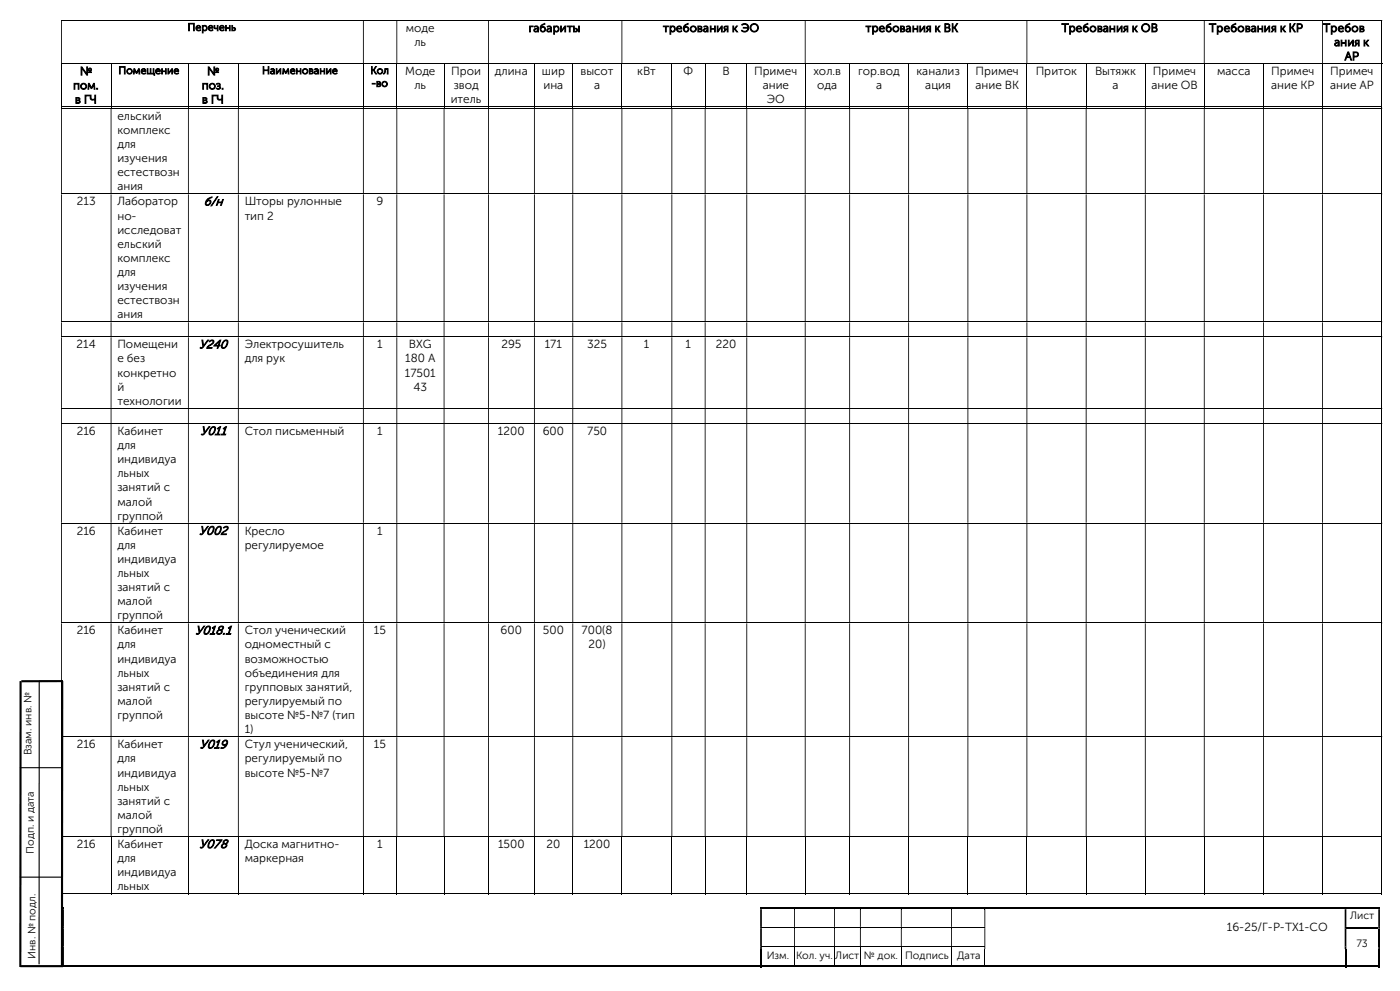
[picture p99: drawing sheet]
<svg xmlns="http://www.w3.org/2000/svg" width="420mm" height="297mm" viewBox="0 0 420 297" stroke-linecap="round" stroke-linejoin="round" font-family="sans-serif">
<defs><g id="words">
<g font-size="3.7">
<text x="61.1" y="61.6">б/н</text>
<text x="59.7" y="104.4">У240</text>
<text x="60.1" y="130.3">У011</text>
<text x="59.6" y="160.2">У002</text>
<text x="58.5" y="190.1">У018.1</text>
<text x="59.9" y="224.3">У019</text>
<text x="59.7" y="254.2">У078</text>
</g>
<g font-size="3.5">
<text x="121.8" y="9.6">моде</text>
<text x="158.6" y="9.6">габариты</text>
<text x="198.9" y="9.6">требования к ЭО</text>
<text x="259.7" y="9.6">требования к ВК</text>
<text x="318.5" y="9.6">Требования к ОВ</text>
<text x="362.7" y="9.6">Требования к КР</text>
<text x="396.9" y="9.6">Требов</text>
<text x="124.3" y="13.8">ль</text>
<text x="400.2" y="13.8">ания к</text>
<text x="24" y="22.5">№</text>
<text x="62.1" y="22.5">№</text>
<text x="121.5" y="22.5">Моде</text>
<text x="135.4" y="22.5">Прои</text>
<text x="148.5" y="22.5">длина</text>
<text x="162.6" y="22.5">шир</text>
<text x="174.2" y="22.5">высот</text>
<text x="191.2" y="22.5">кВт</text>
<text x="205.1" y="22.5">Ф</text>
<text x="216.7" y="22.5">В</text>
<text x="226.2" y="22.5">Примеч</text>
<text x="244" y="22.5">хол.в</text>
<text x="257.4" y="22.5">гор.вод</text>
<text x="275" y="22.5">канализ</text>
<text x="292.7" y="22.5">Примеч</text>
<text x="310.7" y="22.5">Приток</text>
<text x="328.5" y="22.5">Вытяжк</text>
<text x="345.9" y="22.5">Примеч</text>
<text x="365.1" y="22.5">масса</text>
<text x="381.3" y="22.5">Примеч</text>
<text x="399.1" y="22.5">Примеч</text>
<text x="403.4" y="18">АР</text>
<text x="21.9" y="26.8">пом.</text>
<text x="60.5" y="26.8">поз.</text>
<text x="124.3" y="26.8">ль</text>
<text x="136.1" y="26.8">звод</text>
<text x="163" y="26.8">ина</text>
<text x="178.2" y="26.8">а</text>
<text x="228.8" y="26.8">ание</text>
<text x="245.2" y="26.8">ода</text>
<text x="262.8" y="26.8">а</text>
<text x="277.6" y="26.8">ация</text>
<text x="292.7" y="26.8">ание ВК</text>
<text x="333.8" y="26.8">а</text>
<text x="345.4" y="26.8">ание ОВ</text>
<text x="381.3" y="26.8">ание КР</text>
<text x="399" y="26.8">ание АР</text>
<text x="22.5" y="31">в ГЧ</text>
<text x="35.2" y="35.9">ельский</text>
<text x="60.6" y="31">в ГЧ</text>
<text x="135.2" y="31">итель</text>
<text x="230" y="31">ЭО</text>
<text x="35.2" y="40.1">комплекс</text>
<text x="35.2" y="44.4">для</text>
<text x="35.2" y="48.6">изучения</text>
<text x="35.2" y="52.8">естествозн</text>
<text x="35.2" y="57.1">ания</text>
<text x="23.1" y="61.6">213</text>
<text x="35.2" y="61.6">Лаборатор</text>
<text x="35.2" y="65.8">но-</text>
<text x="73.4" y="61.6">Шторы рулонные</text>
<text x="73.4" y="65.8">тип 2</text>
<text x="112.9" y="61.6">9</text>
<text x="35.2" y="70">исследоват</text>
<text x="35.2" y="74.3">ельский</text>
<text x="35.2" y="78.5">комплекс</text>
<text x="35.2" y="82.7">для</text>
<text x="35.2" y="87">изучения</text>
<text x="35.2" y="91.2">естествозн</text>
<text x="35.2" y="95.4">ания</text>
<text x="23" y="104.4">214</text>
<text x="35.2" y="104.4">Помещени</text>
<text x="73.4" y="104.4">Электросушитель</text>
<text x="113.2" y="104.4">1</text>
<text x="122.7" y="104.4">BXG</text>
<text x="150.4" y="104.4">295</text>
<text x="163.4" y="104.4">171</text>
<text x="176.2" y="104.4">325</text>
<text x="193.2" y="104.4">1</text>
<text x="205.7" y="104.4">1</text>
<text x="214.7" y="104.4">220</text>
<text x="35.2" y="108.6">е без</text>
<text x="35.2" y="112.9">конкретно</text>
<text x="73.4" y="108.6">для рук</text>
<text x="121.5" y="112.9">17501</text>
<text x="121.6" y="108.6">180 А</text>
<text x="35.2" y="117.1">й</text>
<text x="124" y="117.1">43</text>
<text x="35.2" y="121.3">технологии</text>
<text x="23" y="130.3">216</text>
<text x="35.2" y="130.3">Кабинет</text>
<text x="73.4" y="130.3">Стол письменный</text>
<text x="113.2" y="130.3">1</text>
<text x="149.4" y="130.3">1200</text>
<text x="162.8" y="130.3">600</text>
<text x="176.1" y="130.3">750</text>
<text x="35.2" y="134.6">для</text>
<text x="35.2" y="138.8">индивидуа</text>
<text x="35.2" y="143">льных</text>
<text x="35.2" y="147.3">занятий с</text>
<text x="35.2" y="151.5">малой</text>
<text x="35.2" y="155.7">группой</text>
<text x="23" y="160.2">216</text>
<text x="35.2" y="160.2">Кабинет</text>
<text x="73.4" y="160.2">Кресло</text>
<text x="113.2" y="160.2">1</text>
<text x="35.2" y="164.5">для</text>
<text x="73.4" y="164.5">регулируемое</text>
<text x="35.2" y="168.7">индивидуа</text>
<text x="35.2" y="172.9">льных</text>
<text x="35.2" y="177.2">занятий с</text>
<text x="35.2" y="181.4">малой</text>
<text x="35.2" y="185.6">группой</text>
<text x="23" y="190.1">216</text>
<text x="35.2" y="190.1">Кабинет</text>
<text x="73.4" y="190.1">Стол ученический</text>
<text x="112.2" y="190.1">15</text>
<text x="150.2" y="190.1">600</text>
<text x="162.9" y="190.1">500</text>
<text x="174.5" y="190.1">700(8</text>
<text x="35.2" y="194.4">для</text>
<text x="73.4" y="194.4">одноместный с</text>
<text x="176.6" y="194.4">20)</text>
<text x="35.2" y="198.6">индивидуа</text>
<text x="35.2" y="202.8">льных</text>
<text x="73.4" y="198.6">возможностью</text>
<text x="73.4" y="202.8">объединения для</text>
<text x="35.2" y="207.1">занятий с</text>
<text x="73.4" y="207.1">групповых занятий,</text>
<text x="35.2" y="211.3">малой</text>
<text x="35.2" y="215.5">группой</text>
<text x="73.4" y="211.3">регулируемый по</text>
<text x="73.4" y="215.5">высоте №5-№7 (тип</text>
<text x="73.4" y="219.8">1)</text>
<text x="23" y="224.3">216</text>
<text x="35.2" y="224.3">Кабинет</text>
<text x="73.4" y="224.3">Стул ученический,</text>
<text x="112.2" y="224.3">15</text>
<text x="35.2" y="228.5">для</text>
<text x="35.2" y="232.7">индивидуа</text>
<text x="73.4" y="228.5">регулируемый по</text>
<text x="73.4" y="232.7">высоте №5-№7</text>
<text x="35.2" y="237">льных</text>
<text x="35.2" y="241.2">занятий с</text>
<text x="35.2" y="245.4">малой</text>
<text x="35.2" y="249.7">группой</text>
<text x="23" y="254.2">216</text>
<text x="35.2" y="254.2">Кабинет</text>
<text x="73.4" y="254.2">Доска магнитно-</text>
<text x="113.2" y="254.2">1</text>
<text x="149.4" y="254.2">1500</text>
<text x="164" y="254.2">20</text>
<text x="175.1" y="254.2">1200</text>
<text x="35.2" y="258.4">для</text>
<text x="35.2" y="262.6">индивидуа</text>
<text x="73.4" y="258.4">маркерная</text>
<text x="35.2" y="266.9">льных</text>
<text x="368" y="279">16-25/Г-Р-ТХ1-СО</text>
</g>
<g font-size="3.2">
<text x="56.3" y="9.2">Перечень</text>
<text x="35.5" y="22.2">Помещение</text>
<text x="78.6" y="22.2">Наименование</text>
<text x="111.1" y="22.2">Кол</text>
<text x="111.4" y="26">-во</text>
<text x="9.5" y="226.4" transform="rotate(-90 9.5 226.4)">Взам. инв. №</text>
<text x="10.2" y="255.9" transform="rotate(-90 10.2 255.9)">Подп. и дата</text>
<text x="405" y="275.5">Лист</text>
<text x="10.6" y="287.4" transform="rotate(-90 10.6 287.4)">Инв. № подл.</text>
<text x="230" y="287.4">Изм.</text>
<text x="238.8" y="287.4">Кол. уч.</text>
<text x="250.6" y="287.4">Лист</text>
<text x="259.2" y="287.4">№ док.</text>
<text x="271.6" y="287.4">Подпись</text>
<text x="287.1" y="287.4">Дата</text>
<text x="406.9" y="283.8">73</text>
</g>
</g></defs>
<g fill="none" stroke="#000" stroke-width=".3">
<path d="M18.3 6.1h396.1M18.3 19.1h396.4M18.5 19.2v13M33.3 19.2v13M56.5 19.2v13M71.5 19.2v13M109 19.2v13M119 19.2v13M133.2 19.2v13M146.6 19.2v13M160.3 19.2v13M171.8 19.2v13"/>
<path d="M186.6 19.2v13M201.5 19.2v13M211.5 19.2v13M224 19.2v13M241.6 19.2v13M254.9 19.2v13M272.6 19.2v13M290.4 19.2v13M308.1 19.2v13M325.8 19.2v13M343.6 19.2v13M361.3 19.2v13"/>
<path d="M379.1 19.2v13M396.7 19.2v13M414.5 6.3v12.7M414.5 19.2v13M18.3 32h14.9M18.3 32.4h396.1M33.4 32h23M56.6 32h14.8M71.6 32h37.3M109.1 32h9.8M119.2 32h13.9M133.3 32h13.1"/>
<path d="M146.7 32h13.5M160.4 32h11.3M172 32h14.4M186.7 32h14.7M201.7 32h9.7M211.7 32h12.2M224.2 32h17.2M241.7 32h13.1M255 32h17.5M272.7 32h17.5M290.5 32h17.4M308.2 32h17.5"/>
<path d="M326 32h17.5M343.7 32h17.4M361.4 32h17.5M379.2 32h17.4M396.9 32h17.5M414.5 32.6v25.4M18.3 58.1h396.1M414.5 58.3v38.1M18.3 96.5h396.1M414.5 96.6v4.2M18.3 101h396.1M414.5 101.1v21.2"/>
<path d="M18.3 122.4h396.1M18.3 126.9h396.1M414.5 122.5v4.3M414.5 127v29.7M18.3 156.8h396.1M414.5 156.9v29.7M18.3 186.7h396.1M414.5 186.8v33.9M18.3 220.8h396.1M414.5 220.9v29.7M18.3 250.7h396.1M18.5 250.9v17.2"/>
<path d="M33.3 250.9v17.2M56.5 250.9v17.2M71.5 250.9v17.2M109 250.9v17.2M119 250.9v17.2M133.2 250.9v17.2M146.6 250.9v17.2M160.3 250.9v17.2M171.8 250.9v17.2M186.6 250.9v17.2M201.5 250.9v17.2M211.5 250.9v17.2"/>
<path d="M224 250.9v17.2M241.6 250.9v17.2M254.9 250.9v17.2M272.6 250.9v17.2M290.4 250.9v17.2M308.1 250.9v17.2M325.8 250.9v17.2M343.6 250.9v17.2M361.3 250.9v17.2M379.1 250.9v17.2M396.7 250.9v17.2M414.5 250.9v17.2"/>
<path d="M18.3 267.9h14.9M33.4 267.9h23M56.6 267.9h14.8M71.6 267.9h37.3M109.1 267.9h9.8M119.2 267.9h13.9M133.3 267.9h13.1M146.7 267.9h13.5M160.4 267.9h11.3M172 267.9h14.4M186.7 267.9h14.7M201.7 267.9h9.7"/>
<path d="M211.7 267.9h12.2M224.2 267.9h17.2M228.6 277.9h9.6M238.5 277.9h11.7M241.7 267.9h13.1M250.5 277.9h7.5M255 267.9h17.5M258.2 277.9h12.1M270.5 277.9h14.8M272.7 267.9h17.5M285.6 277.9h9.7M290.5 267.9h17.4"/>
<path d="M308.2 267.9h17.5M326 267.9h17.5M343.7 267.9h17.4M361.4 267.9h17.5M379.2 267.9h17.4M396.9 267.9h17.5M228.6 283.8h9.6M238.3 284.4v5M238.5 283.8h11.7M250.4 284.4v5M250.5 283.8h7.5M258.1 284.4v5"/>
<path d="M258.2 283.8h12.1M270.4 284.4v5M270.5 283.8h14.8M285.5 284.4v5M285.6 283.8h9.7M295.4 284.4v5"/>
</g>
<g fill="#000">
<path d="M414.4 6h.3v.3h-.3zM18.3 6.3h.3v12.7h-.3zM108.9 6.3h.2v12.7h-.2zM118.9 6.3h.3v12.7h-.3zM146.4 6.3h.3v12.7h-.3zM186.4 6.3h.3v12.7h-.3zM241.4 6.3h.3v12.7h-.3zM307.9 6.3h.3v12.7h-.3zM361.1 6.3h.3v12.7h-.3zM396.6 6.3h.3v12.7h-.3z" fill-rule="evenodd"/>
<path d="M414.4 32.3h.3v.3h-.3zM18.3 32.6h.3v25.4h-.3zM33.2 32.6h.2v25.4h-.2zM56.4 32.6h.2v25.4h-.2zM71.4 32.6h.2v25.4h-.2zM108.9 32.6h.2v25.4h-.2zM118.9 32.6h.3v25.4h-.3zM133.1 32.6h.2v25.4h-.2zM146.4 32.6h.3v25.4h-.3zM160.2 32.6h.2v25.4h-.2zM171.7 32.6h.3v25.4h-.3zM186.4 32.6h.3v25.4h-.3zM201.4 32.6h.3v25.4h-.3zM211.4 32.6h.3v25.4h-.3zM223.9 32.6h.3v25.4h-.3zM241.4 32.6h.3v25.4h-.3zM254.8 32.6h.2v25.4h-.2zM272.5 32.6h.2v25.4h-.2zM290.2 32.6h.3v25.4h-.3zM307.9 32.6h.3v25.4h-.3zM325.7 32.6h.3v25.4h-.3zM343.5 32.6h.2v25.4h-.2zM361.1 32.6h.3v25.4h-.3zM378.9 32.6h.3v25.4h-.3zM396.6 32.6h.3v25.4h-.3z" fill-rule="evenodd"/>
<path d="M414.4 58h.3v.3h-.3zM18.3 58.3h.3v38.1h-.3zM33.2 58.3h.2v38.1h-.2zM56.4 58.3h.2v38.1h-.2zM71.4 58.3h.2v38.1h-.2zM108.9 58.3h.2v38.1h-.2zM118.9 58.3h.3v38.1h-.3zM133.1 58.3h.2v38.1h-.2zM146.4 58.3h.3v38.1h-.3zM160.2 58.3h.2v38.1h-.2zM171.7 58.3h.3v38.1h-.3zM186.4 58.3h.3v38.1h-.3zM201.4 58.3h.3v38.1h-.3zM211.4 58.3h.3v38.1h-.3zM223.9 58.3h.3v38.1h-.3zM241.4 58.3h.3v38.1h-.3zM254.8 58.3h.2v38.1h-.2zM272.5 58.3h.2v38.1h-.2zM290.2 58.3h.3v38.1h-.3zM307.9 58.3h.3v38.1h-.3zM325.7 58.3h.3v38.1h-.3zM343.5 58.3h.2v38.1h-.2zM361.1 58.3h.3v38.1h-.3zM378.9 58.3h.3v38.1h-.3zM396.6 58.3h.3v38.1h-.3z" fill-rule="evenodd"/>
<path d="M414.4 96.4h.3v.2h-.3zM18.3 96.6h.3v4.2h-.3zM33.2 96.6h.2v4.2h-.2zM56.4 96.6h.2v4.2h-.2zM71.4 96.6h.2v4.2h-.2zM108.9 96.6h.2v4.2h-.2zM118.9 96.6h.3v4.2h-.3zM133.1 96.6h.2v4.2h-.2zM146.4 96.6h.3v4.2h-.3zM160.2 96.6h.2v4.2h-.2zM171.7 96.6h.3v4.2h-.3zM186.4 96.6h.3v4.2h-.3zM201.4 96.6h.3v4.2h-.3zM211.4 96.6h.3v4.2h-.3zM223.9 96.6h.3v4.2h-.3zM241.4 96.6h.3v4.2h-.3zM254.8 96.6h.2v4.2h-.2zM272.5 96.6h.2v4.2h-.2zM290.2 96.6h.3v4.2h-.3zM307.9 96.6h.3v4.2h-.3zM325.7 96.6h.3v4.2h-.3zM343.5 96.6h.2v4.2h-.2zM361.1 96.6h.3v4.2h-.3zM378.9 96.6h.3v4.2h-.3zM396.6 96.6h.3v4.2h-.3z" fill-rule="evenodd"/>
<path d="M414.4 100.8h.3v.3h-.3zM18.3 101.1h.3v21.2h-.3zM33.2 101.1h.2v21.2h-.2zM56.4 101.1h.2v21.2h-.2zM71.4 101.1h.2v21.2h-.2zM108.9 101.1h.2v21.2h-.2zM118.9 101.1h.3v21.2h-.3zM133.1 101.1h.2v21.2h-.2zM146.4 101.1h.3v21.2h-.3zM160.2 101.1h.2v21.2h-.2zM171.7 101.1h.3v21.2h-.3zM186.4 101.1h.3v21.2h-.3zM201.4 101.1h.3v21.2h-.3zM211.4 101.1h.3v21.2h-.3zM223.9 101.1h.3v21.2h-.3zM241.4 101.1h.3v21.2h-.3zM254.8 101.1h.2v21.2h-.2zM272.5 101.1h.2v21.2h-.2zM290.2 101.1h.3v21.2h-.3zM307.9 101.1h.3v21.2h-.3zM325.7 101.1h.3v21.2h-.3zM343.5 101.1h.2v21.2h-.2zM361.1 101.1h.3v21.2h-.3zM378.9 101.1h.3v21.2h-.3zM396.6 101.1h.3v21.2h-.3z" fill-rule="evenodd"/>
<path d="M414.4 122.3h.3v.2h-.3zM18.3 122.5h.3v4.3h-.3zM33.2 122.5h.2v4.3h-.2zM56.4 122.5h.2v4.3h-.2zM71.4 122.5h.2v4.3h-.2zM108.9 122.5h.2v4.3h-.2zM118.9 122.5h.3v4.3h-.3zM133.1 122.5h.2v4.3h-.2zM146.4 122.5h.3v4.3h-.3zM160.2 122.5h.2v4.3h-.2zM171.7 122.5h.3v4.3h-.3zM186.4 122.5h.3v4.3h-.3zM201.4 122.5h.3v4.3h-.3zM211.4 122.5h.3v4.3h-.3zM223.9 122.5h.3v4.3h-.3zM241.4 122.5h.3v4.3h-.3zM254.8 122.5h.2v4.3h-.2zM272.5 122.5h.2v4.3h-.2zM290.2 122.5h.3v4.3h-.3zM307.9 122.5h.3v4.3h-.3zM325.7 122.5h.3v4.3h-.3zM343.5 122.5h.2v4.3h-.2zM361.1 122.5h.3v4.3h-.3zM378.9 122.5h.3v4.3h-.3zM396.6 122.5h.3v4.3h-.3z" fill-rule="evenodd"/>
<path d="M414.4 126.8h.3v.2h-.3zM18.3 127h.3v29.7h-.3zM33.2 127h.2v29.7h-.2zM56.4 127h.2v29.7h-.2zM71.4 127h.2v29.7h-.2zM108.9 127h.2v29.7h-.2zM118.9 127h.3v29.7h-.3zM133.1 127h.2v29.7h-.2zM146.4 127h.3v29.7h-.3zM160.2 127h.2v29.7h-.2zM171.7 127h.3v29.7h-.3zM186.4 127h.3v29.7h-.3zM201.4 127h.3v29.7h-.3zM211.4 127h.3v29.7h-.3zM223.9 127h.3v29.7h-.3zM241.4 127h.3v29.7h-.3zM254.8 127h.2v29.7h-.2zM272.5 127h.2v29.7h-.2zM290.2 127h.3v29.7h-.3zM307.9 127h.3v29.7h-.3zM325.7 127h.3v29.7h-.3zM343.5 127h.2v29.7h-.2zM361.1 127h.3v29.7h-.3zM378.9 127h.3v29.7h-.3zM396.6 127h.3v29.7h-.3z" fill-rule="evenodd"/>
<path d="M414.4 156.7h.3v.2h-.3zM18.3 156.9h.3v29.7h-.3zM33.2 156.9h.2v29.7h-.2zM56.4 156.9h.2v29.7h-.2zM71.4 156.9h.2v29.7h-.2zM108.9 156.9h.2v29.7h-.2zM118.9 156.9h.3v29.7h-.3zM133.1 156.9h.2v29.7h-.2zM146.4 156.9h.3v29.7h-.3zM160.2 156.9h.2v29.7h-.2zM171.7 156.9h.3v29.7h-.3zM186.4 156.9h.3v29.7h-.3zM201.4 156.9h.3v29.7h-.3zM211.4 156.9h.3v29.7h-.3zM223.9 156.9h.3v29.7h-.3zM241.4 156.9h.3v29.7h-.3zM254.8 156.9h.2v29.7h-.2zM272.5 156.9h.2v29.7h-.2zM290.2 156.9h.3v29.7h-.3zM307.9 156.9h.3v29.7h-.3zM325.7 156.9h.3v29.7h-.3zM343.5 156.9h.2v29.7h-.2zM361.1 156.9h.3v29.7h-.3zM378.9 156.9h.3v29.7h-.3zM396.6 156.9h.3v29.7h-.3z" fill-rule="evenodd"/>
<path d="M414.4 186.6h.3v.2h-.3zM18.3 186.8h.3v33.9h-.3zM33.2 186.8h.2v33.9h-.2zM56.4 186.8h.2v33.9h-.2zM71.4 186.8h.2v33.9h-.2zM108.9 186.8h.2v33.9h-.2zM118.9 186.8h.3v33.9h-.3zM133.1 186.8h.2v33.9h-.2zM146.4 186.8h.3v33.9h-.3zM160.2 186.8h.2v33.9h-.2zM171.7 186.8h.3v33.9h-.3zM186.4 186.8h.3v33.9h-.3zM201.4 186.8h.3v33.9h-.3zM211.4 186.8h.3v33.9h-.3zM223.9 186.8h.3v33.9h-.3zM241.4 186.8h.3v33.9h-.3zM254.8 186.8h.2v33.9h-.2zM272.5 186.8h.2v33.9h-.2zM290.2 186.8h.3v33.9h-.3zM307.9 186.8h.3v33.9h-.3zM325.7 186.8h.3v33.9h-.3zM343.5 186.8h.2v33.9h-.2zM361.1 186.8h.3v33.9h-.3zM378.9 186.8h.3v33.9h-.3zM396.6 186.8h.3v33.9h-.3z" fill-rule="evenodd"/>
<path d="M414.4 220.7h.3v.2h-.3zM18.3 220.9h.3v29.7h-.3zM33.2 220.9h.2v29.7h-.2zM56.4 220.9h.2v29.7h-.2zM71.4 220.9h.2v29.7h-.2zM108.9 220.9h.2v29.7h-.2zM118.9 220.9h.3v29.7h-.3zM133.1 220.9h.2v29.7h-.2zM146.4 220.9h.3v29.7h-.3zM160.2 220.9h.2v29.7h-.2zM171.7 220.9h.3v29.7h-.3zM186.4 220.9h.3v29.7h-.3zM201.4 220.9h.3v29.7h-.3zM211.4 220.9h.3v29.7h-.3zM223.9 220.9h.3v29.7h-.3zM241.4 220.9h.3v29.7h-.3zM254.8 220.9h.2v29.7h-.2zM272.5 220.9h.2v29.7h-.2zM290.2 220.9h.3v29.7h-.3zM307.9 220.9h.3v29.7h-.3zM325.7 220.9h.3v29.7h-.3zM343.5 220.9h.2v29.7h-.2zM361.1 220.9h.3v29.7h-.3zM378.9 220.9h.3v29.7h-.3zM396.6 220.9h.3v29.7h-.3z" fill-rule="evenodd"/>
<path d="M18.8 272.5h.4v5.3h-.4zM228 272.5h.6v5.3h-.6zM238.2 272.5h.3v5.3h-.3zM250.2 272.5h.3v5.3h-.3zM258 272.5h.2v5.3h-.2zM270.3 272.5h.2v5.3h-.2zM285.3 272.5h.3v5.3h-.3zM295.3 272.5h.3v5.3h-.3zM403.4 272.5h.5v5.3h-.5zM413.5 272.5h.5v5.3h-.5z" fill-rule="evenodd"/>
<path d="M18.8 277.8h.4v.5h-.4zM228 277.8h.6v.5h-.6z" fill-rule="evenodd"/>
<path d="M228 271.9h.6v.6h-.6z" fill-rule="evenodd"/>
<path d="M238.2 271.9h12v.6h-12z" fill-rule="evenodd"/>
<path d="M250.2 271.9h7.8v.6h-7.8z" fill-rule="evenodd"/>
<path d="M258 271.9h12.3v.6h-12.3z" fill-rule="evenodd"/>
<path d="M270.3 271.9h15v.6h-15z" fill-rule="evenodd"/>
<path d="M285.3 271.9h10v.6h-10z" fill-rule="evenodd"/>
<path d="M295.3 271.9h108.1v.6h-108.1z" fill-rule="evenodd"/>
<path d="M295.3 277.8h.3v.5h-.3zM403.4 277.8h.5v.5h-.5z" fill-rule="evenodd"/>
<path d="M403.4 271.9h.5v.6h-.5z" fill-rule="evenodd"/>
<path d="M413.5 271.9h.5v.6h-.5z" fill-rule="evenodd"/>
<path d="M413.5 277.8h.5v.5h-.5zM18.8 278.3h.4v5.3h-.4zM228 278.3h.6v5.3h-.6zM238.2 278.3h.3v5.3h-.3zM250.2 278.3h.3v5.3h-.3zM258 278.3h.2v5.3h-.2zM270.3 278.3h.2v5.3h-.2zM285.3 278.3h.3v5.3h-.3zM295.3 278.3h.3v5.3h-.3zM403.4 278.3h.5v5.3h-.5z" fill-rule="evenodd"/>
<path d="M18.8 283.6h.4v.8h-.4zM228 283.6h.6v.8h-.6z" fill-rule="evenodd"/>
<path d="M228 284.4h.6v5.5h-.6z" fill-rule="evenodd"/>
<path d="M238.2 289.4h12v.5h-12z" fill-rule="evenodd"/>
<path d="M250.2 289.4h7.8v.5h-7.8z" fill-rule="evenodd"/>
<path d="M258 289.4h12.3v.5h-12.3z" fill-rule="evenodd"/>
<path d="M270.3 289.4h15v.5h-15z" fill-rule="evenodd"/>
<path d="M285.3 289.4h10v.5h-10z" fill-rule="evenodd"/>
<path d="M295.3 283.6h.3v.8h-.3zM403.4 283.6h.5v.8h-.5zM413.5 283.6h.5v.8h-.5zM18.8 284.4h.4v5h-.4z" fill-rule="evenodd"/>
<path d="M295.3 289.4h108.1v.5h-108.1z" fill-rule="evenodd"/>
<path d="M403.4 284.4h.5v5.5h-.5z" fill-rule="evenodd"/>
<path d="M413.5 284.4h.5v5.5h-.5z" fill-rule="evenodd"/>
</g>
<g fill="#000">
<path d="M414.4 31.9h.3v.3h-.3zM414.4 250.6h.3v.3h-.3zM18.8 271.9h.4v.6h-.4zM228.6 271.9h9.6v.6h-9.6zM238.2 272.5h.3zM238.2 277.8h.3v.5h-.3zM250.2 272.5h.3zM250.2 277.8h.3v.5h-.3zM258 272.5h.2zM258 277.8h.2v.5h-.2zM270.3 272.5h.2zM270.3 277.8h.2v.5h-.2z"/>
<path d="M285.3 272.5h.3zM285.3 277.8h.3v.5h-.3zM295.3 272.5h.3zM403.9 271.9h9.6v.6h-9.6zM403.9 277.8h9.6v.5h-9.6zM413.5 278.3h.5v5.3h-.5zM414.4 267.8h.3v.3h-.3zM18.8 289.4h209.2v.5h-209.2zM228.6 289.4h9.6v.5h-9.6zM238.2 283.6h.3v.8h-.3zM250.2 283.6h.3v.8h-.3zM258 283.6h.2v.8h-.2z"/>
<path d="M270.3 283.6h.2v.8h-.2zM285.3 283.6h.3v.8h-.3zM403.9 289.4h9.6v.5h-9.6zM413.5 289.4h.5v.5h-.5z"/>
</g>
<path d="M6.2 204.1l-.1 85.7M18.7 204.1l-.1 85.7M18.9 204.1l-12.5 .1M6.1 289.6h12.8" fill="none" stroke="#000" stroke-width=".64" stroke-linecap="butt"/>
<path d="M11.8 204.1l-.1 84.9M6 230.1h12.6M6 262.9h12.4" fill="none" stroke="#000" stroke-width=".34"/>
<use href="#words"/>
</svg>
